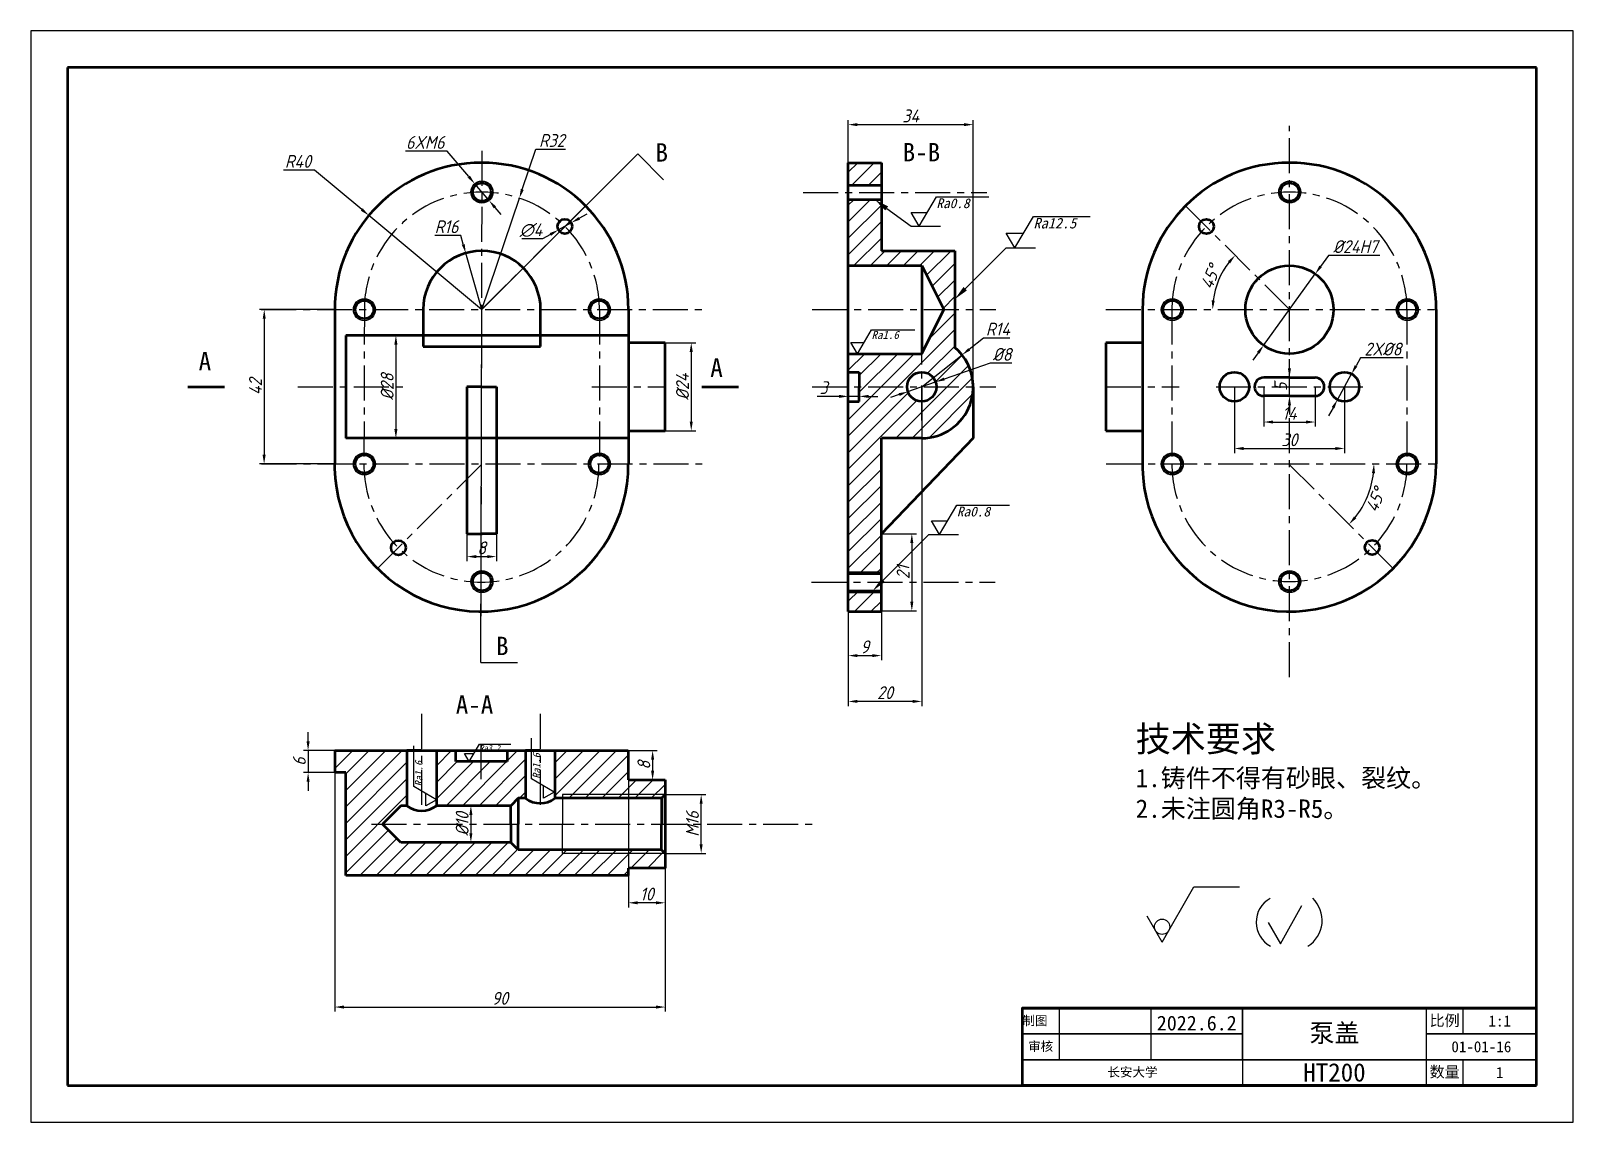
# Model space of a CAD drawing. Header units: millimetres. Extents: x 0 to 420, y 0 to 297.
import ezdxf
from ezdxf import colors
from ezdxf.entities.mleader import LeaderData, LeaderLine
from ezdxf.math import Vec2, Vec3

# ---------------------------------------------------------------- set-up
doc = ezdxf.new("R2010")
doc.units = ezdxf.units.MM
doc.linetypes.add('CENTER', pattern=[50.8, 31.75, -6.35, 6.35, -6.35])
for name, color, linetype in [('标注', 7, 'Continuous'), ('点划线', 50, 'CENTER'), ('边框', 7, 'Continuous')]:
    doc.layers.add(name, color=color, linetype=linetype)
doc.layers.add('粗实线', color=255, linetype='Continuous', lineweight=50)
doc.styles.add('BZCC', font='isocp.shx', dxfattribs={"oblique": 15})
doc.styles.get("Standard").update_dxf_attribs({"font": 'simfang.ttf', "oblique": 15})
doc.styles.add('正文', font='simfang.ttf')
doc.dimstyles.new('ISO-25', dxfattribs={"dimtxt": 3.5, "dimasz": 2.5, "dimexe": 1.25, "dimexo": 0, "dimtad": 1, "dimtoh": 1, "dimtxsty": 'BZCC', "dimcen": 2.5, "dimadec": 0, "dimazin": 0, "dimtfac": 1, "dimtmove": 0, "dimatfit": 3, "dimfxl": 1, "dimarcsym": 0})
doc.dimstyles.new('ISO-25$2', dxfattribs={"dimtxt": 3.5, "dimasz": 2.5, "dimexe": 1.25, "dimexo": 0, "dimtad": 2, "dimtoh": 1, "dimtxsty": 'BZCC', "dimcen": 2.5, "dimadec": 0, "dimazin": 0, "dimtfac": 1, "dimtmove": 0, "dimatfit": 3, "dimfxl": 1, "dimarcsym": 0})
doc.dimstyles.new('ISO-25$3', dxfattribs={"dimtxt": 3.5, "dimasz": 2.5, "dimexe": 1.25, "dimexo": 0, "dimtad": 1, "dimtoh": 1, "dimtxsty": 'BZCC', "dimcen": 2.5, "dimadec": 0, "dimazin": 0, "dimtfac": 1, "dimtmove": 0, "dimatfit": 0, "dimfxl": 1, "dimarcsym": 0})
doc.dimstyles.new('ISO-25$4', dxfattribs={"dimtxt": 3.5, "dimasz": 2.5, "dimexe": 1.25, "dimexo": 0, "dimtad": 1, "dimtoh": 1, "dimtxsty": 'BZCC', "dimcen": 2.5, "dimadec": 0, "dimazin": 0, "dimtfac": 1, "dimtmove": 0, "dimatfit": 0, "dimfxl": 1, "dimarcsym": 0})
doc.dimstyles.new('直径', dxfattribs={"dimtxt": 3.5, "dimasz": 2.5, "dimexe": 1.25, "dimexo": 0, "dimtad": 1, "dimtoh": 1, "dimtxsty": 'BZCC', "dimcen": 2.5, "dimadec": 0, "dimazin": 0, "dimtfac": 1, "dimtmove": 0, "dimatfit": 3, "dimfxl": 1, "dimarcsym": 0})

msp = doc.modelspace()

# ---------------------------------------------------------------- texts
at = {"lineweight": -2, "ltscale": 0.3, "insert": (395, 20.5), "char_height": 3, "width": 30, "attachment_point": 5, "style": '正文'}
msp.add_mtext('{\\fFangSong|b1|i0|c134|p49;01-01-16}', dxfattribs=at)
at = {"layer": '标注', "ltscale": 0.3, "style": '正文'}
for s, insert, char_height, width, attachment_point in [('B', (170.105, 266.41), 5, 3.59728, 1), ('B-B', (237.418, 266.478), 5, 3.59728, 1), ('A', (45.7, 209.614), 5, 3.59728, 1), ('A', (185.025, 207.84), 5, 3.59728, 1), ('B', (126.686, 132.099), 5, 3.59728, 1), ('A-A', (115.723, 116.127), 5, 3.59728, 1), ('2022.6.2', (317.5, 26.931), 4, 25, 5)]:
    msp.add_mtext(s, dxfattribs=dict(at, insert=insert, char_height=char_height, width=width, attachment_point=attachment_point))
at = {"layer": '标注', "lineweight": -2, "ltscale": 0.3, "style": '正文'}
for s, insert, char_height, width, attachment_point in [('{\\fFangSong|b1|i0|c134|p49;技术要求\\fFangSong|b0|i0|c134|p49;\\H0.71429x;\\P\\fFangSong|b1|i0|c134|p49;1.铸件不得有砂眼、裂纹。\\P2.未注圆角R3-R5。}', (300.874, 107.826), 7, 84.73952, 1), ('{\\fFangSong|b1|i0|c134|p49;1:1}', (400, 27.5), 3, 20, 5), ('{\\fFangSong|b1|i0|c134|p49;1}', (400, 13.5), 3, 20, 5)]:
    msp.add_mtext(s, dxfattribs=dict(at, insert=insert, char_height=char_height, width=width, attachment_point=attachment_point))
at = {"layer": '粗实线', "ltscale": 0.3, "insert": (355, 24), "char_height": 5, "attachment_point": 5, "style": '正文'}
msp.add_mtext_dynamic_manual_height_columns('泵盖', width=50, gutter_width=25, heights=[0], dxfattribs=at)
at = {"layer": '粗实线', "ltscale": 0.3, "insert": (355, 13.5), "char_height": 5, "width": 50, "attachment_point": 5, "style": '正文'}
msp.add_mtext('HT200', dxfattribs=at)
at = {"layer": '边框', "lineweight": 0, "attachment_point": 5, "style": '正文'}
for s, insert, char_height, width in [('{\\fFangSong|b1|i0|c134|p49;比例}', (385, 27.5), 3, 10), ('\\pxqj;{\\fFangSong|b1|i0|c134|p49;制图}', (274.944, 27.5), 2.5, 9.79952), ('{\\fFangSong|b1|i0|c134|p49;审核}', (275, 20.498), 2.5, 10), ('{\\fFangSong|b1|i0|c134|p49;长安大学}', (300, 13.5), 2.5, 60), ('{\\fFangSong|b1|i0|c134|p49;数量}', (385, 13.5), 3, 10)]:
    msp.add_mtext(s, dxfattribs=dict(at, insert=insert, char_height=char_height, width=width))

# ---------------------------------------------------------------- blocks, each defined once
blk = doc.blocks.new('*D8')
at = {"layer": 'Defpoints', "color": 0, "ltscale": 0.3, "transparency": 16777216}
for p in [(256.61, 271.48), (222.61, 200.13), (256.61, 200.13)]:
    blk.add_point(p, dxfattribs=at)
at = {"layer": '标注', "color": 0, "lineweight": -2, "ltscale": 0.3, "transparency": 16777216}
for p, q in [((222.61, 200.13), (222.61, 272.73)), ((225.11, 271.48), (254.11, 271.48)), ((256.61, 200.13), (256.61, 272.73))]:
    blk.add_line(p, q, dxfattribs=at)
at = {"layer": '标注', "color": 0, "ltscale": 0.3, "transparency": 16777216}
for points in [[(225.11, 271.9), (225.11, 271.06), (222.61, 271.48)], [(254.11, 271.9), (254.11, 271.06), (256.61, 271.48)]]:
    blk.add_solid(points, dxfattribs=at)
at = {"layer": '标注', "color": 0, "ltscale": 0.3, "transparency": 16777216, "insert": (239.61, 273.85), "char_height": 3.5, "attachment_point": 5, "style": 'BZCC'}
blk.add_mtext('34', dxfattribs=at)
blk = doc.blocks.new('*D9')
at = {"layer": 'Defpoints', "color": 0, "ltscale": 0.3, "transparency": 16777216}
for p in [(92.04, 246.77), (122.74, 221.13)]:
    blk.add_point(p, dxfattribs=at)
at = {"layer": '标注', "color": 0, "lineweight": -2, "ltscale": 0.3, "transparency": 16777216}
for p, q in [((77.26, 259.11), (68.84, 259.11)), ((90.12, 248.37), (77.26, 259.11)), ((122.74, 221.13), (92.04, 246.77))]:
    blk.add_line(p, q, dxfattribs=at)
at = {"layer": '标注', "color": 0, "ltscale": 0.3, "transparency": 16777216}
blk.add_solid([(90.39, 248.69), (89.85, 248.05), (92.04, 246.77)], dxfattribs=at)
at = {"layer": '标注', "color": 0, "ltscale": 0.3, "transparency": 16777216, "insert": (72.74, 261.48), "char_height": 3.5, "attachment_point": 5, "style": 'BZCC'}
blk.add_mtext('R40', dxfattribs=at)
blk = doc.blocks.new('*D10')
at = {"layer": 'Defpoints', "color": 0, "ltscale": 0.3, "transparency": 16777216}
for p in [(133.03, 251.46), (122.83, 221.13)]:
    blk.add_point(p, dxfattribs=at)
at = {"layer": '标注', "color": 0, "lineweight": -2, "ltscale": 0.3, "transparency": 16777216}
for p, q in [((133.83, 253.83), (137.51, 264.79)), ((137.51, 264.79), (145.61, 264.79)), ((122.83, 221.13), (133.03, 251.46))]:
    blk.add_line(p, q, dxfattribs=at)
at = {"layer": '标注', "color": 0, "ltscale": 0.3, "transparency": 16777216}
blk.add_solid([(133.43, 253.96), (134.22, 253.69), (133.03, 251.46)], dxfattribs=at)
at = {"layer": '标注', "color": 0, "ltscale": 0.3, "transparency": 16777216, "insert": (141.87, 267.17), "char_height": 3.5, "attachment_point": 5, "style": 'BZCC'}
blk.add_mtext('R32', dxfattribs=at)
blk = doc.blocks.new('*D11')
at = {"layer": 'Defpoints', "color": 0, "ltscale": 0.3, "transparency": 16777216}
for p in [(118.43, 236.51), (122.83, 221.13)]:
    blk.add_point(p, dxfattribs=at)
at = {"layer": '标注', "color": 0, "lineweight": -2, "ltscale": 0.3, "transparency": 16777216}
for p, q in [((117.05, 241.32), (109.98, 241.32)), ((117.74, 238.91), (117.05, 241.32)), ((122.83, 221.13), (118.43, 236.51))]:
    blk.add_line(p, q, dxfattribs=at)
at = {"layer": '标注', "color": 0, "ltscale": 0.3, "transparency": 16777216}
blk.add_solid([(118.14, 239.03), (117.34, 238.8), (118.43, 236.51)], dxfattribs=at)
at = {"layer": '标注', "color": 0, "ltscale": 0.3, "transparency": 16777216, "insert": (113.2, 243.69), "char_height": 3.5, "attachment_point": 5, "style": 'BZCC'}
blk.add_mtext('R16', dxfattribs=at)
blk = doc.blocks.new('*D12')
at = {"layer": 'Defpoints', "color": 0, "ltscale": 0.3, "transparency": 16777216}
for p in [(118.77, 160.13), (126.77, 160.13), (126.77, 153.91)]:
    blk.add_point(p, dxfattribs=at)
at = {"layer": '标注', "color": 0, "lineweight": -2, "ltscale": 0.3, "transparency": 16777216}
for p, q in [((118.77, 160.13), (118.77, 152.66)), ((126.77, 160.13), (126.77, 152.66)), ((121.27, 153.91), (124.27, 153.91))]:
    blk.add_line(p, q, dxfattribs=at)
at = {"layer": '标注', "color": 0, "ltscale": 0.3, "transparency": 16777216}
for points in [[(121.27, 154.33), (121.27, 153.5), (118.77, 153.91)], [(124.27, 154.33), (124.27, 153.5), (126.77, 153.91)]]:
    blk.add_solid(points, dxfattribs=at)
at = {"layer": '标注', "color": 0, "ltscale": 0.3, "transparency": 16777216, "insert": (122.77, 156.29), "char_height": 3.5, "attachment_point": 5, "style": 'BZCC'}
blk.add_mtext('8', dxfattribs=at)
blk = doc.blocks.new('*D13')
at = {"layer": 'Defpoints', "color": 0, "ltscale": 0.3, "transparency": 16777216}
for p in [(99.41, 214.13), (99.41, 186.13), (99.41, 186.13)]:
    blk.add_point(p, dxfattribs=at)
at = {"layer": '标注', "color": 0, "lineweight": -2, "ltscale": 0.3, "transparency": 16777216}
for p, q in [((99.41, 214.13), (98.16, 214.13)), ((99.41, 211.63), (99.41, 188.63)), ((99.41, 186.13), (98.16, 186.13))]:
    blk.add_line(p, q, dxfattribs=at)
at = {"layer": '标注', "color": 0, "ltscale": 0.3, "transparency": 16777216}
for points in [[(98.99, 211.63), (99.83, 211.63), (99.41, 214.13)], [(98.99, 188.63), (99.83, 188.63), (99.41, 186.13)]]:
    blk.add_solid(points, dxfattribs=at)
at = {"layer": '标注', "color": 0, "ltscale": 0.3, "transparency": 16777216, "insert": (97.04, 200.13), "char_height": 3.5, "attachment_point": 5, "rotation": 90, "style": 'BZCC'}
blk.add_mtext('%%c28', dxfattribs=at)
blk = doc.blocks.new('*D14')
at = {"layer": 'Defpoints', "color": 0, "ltscale": 0.3, "transparency": 16777216}
for p in [(167.74, 212.13), (167.74, 188.13), (179.84, 188.13)]:
    blk.add_point(p, dxfattribs=at)
at = {"layer": '标注', "color": 0, "lineweight": -2, "ltscale": 0.3, "transparency": 16777216}
for p, q in [((167.74, 212.13), (181.09, 212.13)), ((179.84, 209.63), (179.84, 190.63)), ((167.74, 188.13), (181.09, 188.13))]:
    blk.add_line(p, q, dxfattribs=at)
at = {"layer": '标注', "color": 0, "ltscale": 0.3, "transparency": 16777216}
for points in [[(179.42, 209.63), (180.25, 209.63), (179.84, 212.13)], [(179.42, 190.63), (180.25, 190.63), (179.84, 188.13)]]:
    blk.add_solid(points, dxfattribs=at)
at = {"layer": '标注', "color": 0, "ltscale": 0.3, "transparency": 16777216, "insert": (177.46, 200.13), "char_height": 3.5, "attachment_point": 5, "rotation": 90, "style": 'BZCC'}
blk.add_mtext('%%c24', dxfattribs=at)
blk = doc.blocks.new('*D15')
at = {"layer": 'Defpoints', "color": 0, "ltscale": 0.3, "transparency": 16777216}
for p in [(120.58, 86.13), (119.83, 76.13), (120.58, 76.13)]:
    blk.add_point(p, dxfattribs=at)
at = {"layer": '标注', "color": 0, "lineweight": -2, "ltscale": 0.3, "transparency": 16777216}
for p, q in [((120.58, 86.13), (118.58, 86.13)), ((119.83, 83.63), (119.83, 78.63)), ((120.58, 76.13), (118.58, 76.13))]:
    blk.add_line(p, q, dxfattribs=at)
at = {"layer": '标注', "color": 0, "ltscale": 0.3, "transparency": 16777216}
for points in [[(119.42, 83.63), (120.25, 83.63), (119.83, 86.13)], [(119.42, 78.63), (120.25, 78.63), (119.83, 76.13)]]:
    blk.add_solid(points, dxfattribs=at)
at = {"layer": '标注', "color": 0, "ltscale": 0.3, "transparency": 16777216, "insert": (117.46, 81.13), "char_height": 3.5, "attachment_point": 5, "rotation": 90, "style": 'BZCC'}
blk.add_mtext('%%c10', dxfattribs=at)
blk = doc.blocks.new('*D16')
at = {"layer": 'Defpoints', "color": 0, "ltscale": 0.3, "transparency": 16777216}
for p in [(120.88, 255.41), (124.77, 250.84)]:
    blk.add_point(p, dxfattribs=at)
at = {"layer": '标注', "color": 0, "lineweight": -2, "ltscale": 0.3, "transparency": 16777216}
for p, q in [((113.35, 264.26), (102.07, 264.26)), ((119.26, 257.32), (113.35, 264.26)), ((124.77, 250.84), (120.88, 255.41)), ((126.39, 248.94), (128.01, 247.04))]:
    blk.add_line(p, q, dxfattribs=at)
at = {"layer": '标注', "color": 0, "ltscale": 0.3, "transparency": 16777216}
for points in [[(119.58, 257.59), (118.94, 257.05), (120.88, 255.41)], [(126.71, 249.21), (126.07, 248.67), (124.77, 250.84)]]:
    blk.add_solid(points, dxfattribs=at)
at = {"layer": '标注', "color": 0, "ltscale": 0.3, "transparency": 16777216, "insert": (107.4, 266.63), "char_height": 3.5, "attachment_point": 5, "style": 'BZCC'}
blk.add_mtext('6XM6', dxfattribs=at)
blk = doc.blocks.new('*D17')
at = {"layer": 'Defpoints', "color": 0, "ltscale": 0.3, "transparency": 16777216}
for p in [(147.16, 244.77), (143.66, 242.82)]:
    blk.add_point(p, dxfattribs=at)
at = {"layer": '标注', "color": 0, "lineweight": -2, "ltscale": 0.3, "transparency": 16777216}
for p, q in [((147.16, 244.77), (143.66, 242.82)), ((149.34, 245.99), (151.53, 247.2)), ((139.29, 240.39), (133.72, 240.39)), ((141.48, 241.61), (139.29, 240.39))]:
    blk.add_line(p, q, dxfattribs=at)
at = {"layer": '标注', "color": 0, "ltscale": 0.3, "transparency": 16777216}
for points in [[(149.14, 246.35), (149.55, 245.62), (147.16, 244.77)], [(141.28, 241.97), (141.68, 241.24), (143.66, 242.82)]]:
    blk.add_solid(points, dxfattribs=at)
at = {"layer": '标注', "color": 0, "ltscale": 0.3, "transparency": 16777216, "insert": (136.2, 242.77), "char_height": 3.5, "attachment_point": 5, "style": 'BZCC'}
blk.add_mtext('∅4', dxfattribs=at)
blk = doc.blocks.new('*D18')
at = {"layer": 'Defpoints', "color": 0, "ltscale": 0.3, "transparency": 16777216}
for p in [(82.74, 221.13), (63.52, 179.14), (82.71, 179.13)]:
    blk.add_point(p, dxfattribs=at)
at = {"layer": '标注', "color": 0, "lineweight": -2, "ltscale": 0.3, "transparency": 16777216}
for p, q in [((82.74, 221.13), (62.31, 221.14)), ((63.56, 218.64), (63.52, 181.64)), ((82.71, 179.13), (62.27, 179.14))]:
    blk.add_line(p, q, dxfattribs=at)
at = {"layer": '标注', "color": 0, "ltscale": 0.3, "transparency": 16777216}
for points in [[(63.14, 218.64), (63.97, 218.64), (63.56, 221.14)], [(63.11, 181.64), (63.94, 181.64), (63.52, 179.14)]]:
    blk.add_solid(points, dxfattribs=at)
at = {"layer": '标注', "color": 0, "ltscale": 0.3, "transparency": 16777216, "insert": (61.16, 200.14), "char_height": 3.5, "attachment_point": 5, "rotation": 89.9533, "style": 'BZCC'}
blk.add_mtext('42', dxfattribs=at)
blk = doc.blocks.new('*D19')
at = {"layer": 'Defpoints', "color": 0, "ltscale": 0.3, "transparency": 16777216}
for p in [(82.74, 98.13), (172.74, 81.13), (172.74, 31.32)]:
    blk.add_point(p, dxfattribs=at)
at = {"layer": '标注', "color": 0, "lineweight": -2, "ltscale": 0.3, "transparency": 16777216}
for p, q in [((82.74, 98.13), (82.74, 30.07)), ((172.74, 81.13), (172.74, 30.07)), ((85.24, 31.32), (170.24, 31.32))]:
    blk.add_line(p, q, dxfattribs=at)
at = {"layer": '标注', "color": 0, "ltscale": 0.3, "transparency": 16777216}
for points in [[(85.24, 31.74), (85.24, 30.9), (82.74, 31.32)], [(170.24, 31.74), (170.24, 30.9), (172.74, 31.32)]]:
    blk.add_solid(points, dxfattribs=at)
at = {"layer": '标注', "color": 0, "ltscale": 0.3, "transparency": 16777216, "insert": (127.74, 33.69), "char_height": 3.5, "attachment_point": 5, "style": 'BZCC'}
blk.add_mtext('90', dxfattribs=at)
blk = doc.blocks.new('*D20')
at = {"layer": 'Defpoints', "color": 0, "ltscale": 0.3, "transparency": 16777216}
for p in [(162.74, 93.13), (172.74, 93.13), (162.74, 59.7)]:
    blk.add_point(p, dxfattribs=at)
at = {"layer": '标注', "color": 0, "lineweight": -2, "ltscale": 0.3, "transparency": 16777216}
for p, q in [((162.74, 93.13), (162.74, 58.45)), ((172.74, 93.13), (172.74, 58.45)), ((170.24, 59.7), (165.24, 59.7))]:
    blk.add_line(p, q, dxfattribs=at)
at = {"layer": '标注', "color": 0, "ltscale": 0.3, "transparency": 16777216}
for points in [[(165.24, 60.11), (165.24, 59.28), (162.74, 59.7)], [(170.24, 60.11), (170.24, 59.28), (172.74, 59.7)]]:
    blk.add_solid(points, dxfattribs=at)
at = {"layer": '标注', "color": 0, "ltscale": 0.3, "transparency": 16777216, "insert": (167.74, 62.07), "char_height": 3.5, "attachment_point": 5, "style": 'BZCC'}
blk.add_mtext('10', dxfattribs=at)
blk = doc.blocks.new('*D21')
at = {"layer": 'Defpoints', "color": 0, "ltscale": 0.3, "transparency": 16777216}
for p in [(172.74, 89.13), (182.54, 89.13), (172.74, 73.13)]:
    blk.add_point(p, dxfattribs=at)
at = {"layer": '标注', "color": 0, "lineweight": -2, "ltscale": 0.3, "transparency": 16777216}
for p, q in [((172.74, 89.13), (183.79, 89.13)), ((182.54, 75.63), (182.54, 86.63)), ((172.74, 73.13), (183.79, 73.13))]:
    blk.add_line(p, q, dxfattribs=at)
at = {"layer": '标注', "color": 0, "ltscale": 0.3, "transparency": 16777216}
for points in [[(182.12, 86.63), (182.96, 86.63), (182.54, 89.13)], [(182.12, 75.63), (182.96, 75.63), (182.54, 73.13)]]:
    blk.add_solid(points, dxfattribs=at)
at = {"layer": '标注', "color": 0, "ltscale": 0.3, "transparency": 16777216, "insert": (180.17, 81.13), "char_height": 3.5, "attachment_point": 5, "rotation": 90, "style": 'BZCC'}
blk.add_mtext('M16', dxfattribs=at)
blk = doc.blocks.new('*D22')
at = {"layer": 'Defpoints', "color": 0, "ltscale": 0.3, "transparency": 16777216}
for p in [(349.77, 230.85), (335.71, 211.4)]:
    blk.add_point(p, dxfattribs=at)
at = {"layer": '标注', "color": 0, "lineweight": -2, "ltscale": 0.3, "transparency": 16777216}
for p, q in [((353.41, 235.89), (351.23, 232.88)), ((367.34, 235.89), (353.41, 235.89)), ((335.71, 211.4), (349.77, 230.85)), ((334.25, 209.38), (332.78, 207.35))]:
    blk.add_line(p, q, dxfattribs=at)
at = {"layer": '标注', "color": 0, "ltscale": 0.3, "transparency": 16777216}
for points in [[(350.9, 233.12), (351.57, 232.63), (349.77, 230.85)], [(333.91, 209.62), (334.58, 209.13), (335.71, 211.4)]]:
    blk.add_solid(points, dxfattribs=at)
at = {"layer": '标注', "color": 0, "ltscale": 0.3, "transparency": 16777216, "insert": (360.69, 238.27), "char_height": 3.5, "attachment_point": 5, "style": 'BZCC'}
blk.add_mtext('%%c24H7', dxfattribs=at)
blk = doc.blocks.new('*D23')
at = {"layer": 'Defpoints', "color": 0, "ltscale": 0.3, "transparency": 16777216}
for p in [(314.46, 249.41), (324.64, 231.58), (292.74, 221.13), (342.74, 221.13), (382.74, 221.13)]:
    blk.add_point(p, dxfattribs=at)
at = {"layer": '标注', "color": 0, "lineweight": -2, "ltscale": 0.3, "transparency": 16777216}
blk.add_arc((342.74, 221.13), 20.91, 141.8558, 173.1442, dxfattribs=at)
at = {"layer": '标注', "color": 0, "ltscale": 0.3, "transparency": 16777216}
for points in [[(325.99, 234.32), (326.61, 233.76), (327.96, 235.91)], [(322.4, 223.6), (321.57, 223.65), (321.83, 221.13)]]:
    blk.add_solid(points, dxfattribs=at)
at = {"layer": '标注', "color": 0, "ltscale": 0.3, "transparency": 16777216, "insert": (321.23, 230.04), "char_height": 3.5, "attachment_point": 5, "rotation": 67.5, "style": 'BZCC'}
blk.add_mtext('45°', dxfattribs=at)
blk = doc.blocks.new('*D24')
at = {"layer": 'Defpoints', "color": 0, "ltscale": 0.3, "transparency": 16777216}
for p in [(292.84, 179.13), (342.71, 178.97), (382.84, 179.13), (362.65, 167.52), (370.99, 150.68)]:
    blk.add_point(p, dxfattribs=at)
at = {"layer": '标注', "color": 0, "lineweight": -2, "ltscale": 0.3, "transparency": 16777216}
blk.add_arc((342.54, 179.13), 23.21, 321.1741, 353.8259, dxfattribs=at)
at = {"layer": '标注', "color": 0, "ltscale": 0.3, "transparency": 16777216}
for points in [[(365.21, 176.65), (366.04, 176.61), (365.76, 179.13)], [(360.94, 164.3), (360.32, 164.85), (358.96, 162.71)]]:
    blk.add_solid(points, dxfattribs=at)
at = {"layer": '标注', "color": 0, "ltscale": 0.3, "transparency": 16777216, "insert": (366.18, 169.34), "char_height": 3.5, "attachment_point": 5, "rotation": 67.5, "style": 'BZCC'}
blk.add_mtext('45°', dxfattribs=at)
blk = doc.blocks.new('*D25')
at = {"layer": 'Defpoints', "color": 0, "ltscale": 0.3, "transparency": 16777216}
for p in [(327.74, 200.13), (357.74, 200.13), (357.74, 183.34)]:
    blk.add_point(p, dxfattribs=at)
at = {"layer": '标注', "color": 0, "lineweight": -2, "ltscale": 0.3, "transparency": 16777216}
for p, q in [((327.74, 200.13), (327.74, 182.09)), ((357.74, 200.13), (357.74, 182.09)), ((330.24, 183.34), (355.24, 183.34))]:
    blk.add_line(p, q, dxfattribs=at)
at = {"layer": '标注', "color": 0, "ltscale": 0.3, "transparency": 16777216}
for points in [[(330.24, 183.75), (330.24, 182.92), (327.74, 183.34)], [(355.24, 183.75), (355.24, 182.92), (357.74, 183.34)]]:
    blk.add_solid(points, dxfattribs=at)
at = {"layer": '标注', "color": 0, "ltscale": 0.3, "transparency": 16777216, "insert": (342.74, 185.71), "char_height": 3.5, "attachment_point": 5, "style": 'BZCC'}
blk.add_mtext('30', dxfattribs=at)
blk = doc.blocks.new('*D26')
at = {"layer": 'Defpoints', "color": 0, "ltscale": 0.3, "transparency": 16777216}
for p in [(342.74, 202.63), (342.74, 202.63), (342.74, 197.63)]:
    blk.add_point(p, dxfattribs=at)
at = {"layer": '标注', "color": 0, "lineweight": -2, "ltscale": 0.3, "transparency": 16777216}
for p, q in [((342.74, 205.13), (342.74, 207.63)), ((342.74, 202.63), (343.99, 202.63)), ((342.74, 197.63), (342.74, 202.63)), ((342.74, 197.63), (343.99, 197.63)), ((342.74, 195.13), (342.74, 192.63))]:
    blk.add_line(p, q, dxfattribs=at)
at = {"layer": '标注', "color": 0, "ltscale": 0.3, "transparency": 16777216}
for points in [[(342.32, 205.13), (343.16, 205.13), (342.74, 202.63)], [(342.32, 195.13), (343.16, 195.13), (342.74, 197.63)]]:
    blk.add_solid(points, dxfattribs=at)
at = {"layer": '标注', "color": 0, "ltscale": 0.3, "transparency": 16777216, "insert": (340.37, 200.13), "char_height": 3.5, "attachment_point": 5, "rotation": 90, "style": 'BZCC'}
blk.add_mtext('5', dxfattribs=at)
blk = doc.blocks.new('*D27')
at = {"layer": 'Defpoints', "color": 0, "ltscale": 0.3, "transparency": 16777216}
for p in [(335.74, 200.13), (349.74, 200.13), (349.74, 190.54)]:
    blk.add_point(p, dxfattribs=at)
at = {"layer": '标注', "color": 0, "lineweight": -2, "ltscale": 0.3, "transparency": 16777216}
for p, q in [((335.74, 200.13), (335.74, 189.29)), ((349.74, 200.13), (349.74, 189.29)), ((338.24, 190.54), (347.24, 190.54))]:
    blk.add_line(p, q, dxfattribs=at)
at = {"layer": '标注', "color": 0, "ltscale": 0.3, "transparency": 16777216}
for points in [[(338.24, 190.96), (338.24, 190.13), (335.74, 190.54)], [(347.24, 190.96), (347.24, 190.13), (349.74, 190.54)]]:
    blk.add_solid(points, dxfattribs=at)
at = {"layer": '标注', "color": 0, "ltscale": 0.3, "transparency": 16777216, "insert": (342.74, 192.92), "char_height": 3.5, "attachment_point": 5, "style": 'BZCC'}
blk.add_mtext('14', dxfattribs=at)
blk = doc.blocks.new('*D28')
at = {"layer": 'Defpoints', "color": 0, "ltscale": 0.3, "transparency": 16777216}
for p in [(359.67, 203.63), (355.82, 196.62)]:
    blk.add_point(p, dxfattribs=at)
at = {"layer": '标注', "color": 0, "lineweight": -2, "ltscale": 0.3, "transparency": 16777216}
for p, q in [((362.07, 208.02), (360.87, 205.82)), ((373.69, 208.02), (362.07, 208.02)), ((355.82, 196.62), (359.67, 203.63)), ((354.61, 194.43), (353.41, 192.24))]:
    blk.add_line(p, q, dxfattribs=at)
at = {"layer": '标注', "color": 0, "ltscale": 0.3, "transparency": 16777216}
for points in [[(360.5, 206.03), (361.23, 205.62), (359.67, 203.63)], [(354.25, 194.63), (354.98, 194.23), (355.82, 196.62)]]:
    blk.add_solid(points, dxfattribs=at)
at = {"layer": '标注', "color": 0, "ltscale": 0.3, "transparency": 16777216, "insert": (368.19, 210.39), "char_height": 3.5, "attachment_point": 5, "style": 'BZCC'}
blk.add_mtext('2X%%c8', dxfattribs=at)
blk = doc.blocks.new('*D29')
at = {"layer": 'Defpoints', "color": 0, "ltscale": 0.3, "transparency": 16777216}
for p in [(238.83, 198.82), (246.39, 201.44)]:
    blk.add_point(p, dxfattribs=at)
at = {"layer": '标注', "color": 0, "lineweight": -2, "ltscale": 0.3, "transparency": 16777216}
for p, q in [((261.23, 206.58), (248.75, 202.25)), ((267.11, 206.58), (261.23, 206.58)), ((236.47, 198), (234.11, 197.18)), ((238.83, 198.82), (246.39, 201.44))]:
    blk.add_line(p, q, dxfattribs=at)
at = {"layer": '标注', "color": 0, "ltscale": 0.3, "transparency": 16777216}
for points in [[(248.62, 202.65), (248.89, 201.86), (246.39, 201.44)], [(236.33, 198.39), (236.61, 197.61), (238.83, 198.82)]]:
    blk.add_solid(points, dxfattribs=at)
at = {"layer": '标注', "color": 0, "ltscale": 0.3, "transparency": 16777216, "insert": (264.49, 208.95), "char_height": 3.5, "attachment_point": 5, "style": 'BZCC'}
blk.add_mtext('%%c8', dxfattribs=at)
blk = doc.blocks.new('*D30')
at = {"layer": 'Defpoints', "color": 0, "ltscale": 0.3, "transparency": 16777216}
for p in [(253.6, 208.81), (242.61, 200.13)]:
    blk.add_point(p, dxfattribs=at)
at = {"layer": '标注', "color": 0, "lineweight": -2, "ltscale": 0.3, "transparency": 16777216}
for p, q in [((255.56, 210.36), (259.47, 213.45)), ((259.47, 213.45), (266.59, 213.45)), ((242.61, 200.13), (253.6, 208.81))]:
    blk.add_line(p, q, dxfattribs=at)
at = {"layer": '标注', "color": 0, "ltscale": 0.3, "transparency": 16777216}
blk.add_solid([(255.3, 210.68), (255.82, 210.03), (253.6, 208.81)], dxfattribs=at)
at = {"layer": '标注', "color": 0, "ltscale": 0.3, "transparency": 16777216, "insert": (263.34, 215.82), "char_height": 3.5, "attachment_point": 5, "style": 'BZCC'}
blk.add_mtext('R14', dxfattribs=at)
blk = doc.blocks.new('*D31')
at = {"layer": 'Defpoints', "color": 0, "ltscale": 0.3, "transparency": 16777216}
for p in [(222.61, 138.97), (231.61, 138.97), (231.61, 126.97)]:
    blk.add_point(p, dxfattribs=at)
at = {"layer": '标注', "color": 0, "lineweight": -2, "ltscale": 0.3, "transparency": 16777216}
for p, q in [((222.61, 138.97), (222.61, 125.72)), ((231.61, 138.97), (231.61, 125.72)), ((225.11, 126.97), (229.11, 126.97))]:
    blk.add_line(p, q, dxfattribs=at)
at = {"layer": '标注', "color": 0, "ltscale": 0.3, "transparency": 16777216}
for points in [[(225.11, 127.39), (225.11, 126.56), (222.61, 126.97)], [(229.11, 127.39), (229.11, 126.56), (231.61, 126.97)]]:
    blk.add_solid(points, dxfattribs=at)
at = {"layer": '标注', "color": 0, "ltscale": 0.3, "transparency": 16777216, "insert": (227.11, 129.35), "char_height": 3.5, "attachment_point": 5, "style": 'BZCC'}
blk.add_mtext('9', dxfattribs=at)
blk = doc.blocks.new('*D32')
at = {"layer": 'Defpoints', "color": 0, "ltscale": 0.3, "transparency": 16777216}
for p in [(242.61, 200.13), (222.61, 138.97), (222.61, 114.5)]:
    blk.add_point(p, dxfattribs=at)
at = {"layer": '标注', "color": 0, "lineweight": -2, "ltscale": 0.3, "transparency": 16777216}
for p, q in [((242.61, 200.13), (242.61, 113.25)), ((222.61, 138.97), (222.61, 113.25)), ((240.11, 114.5), (225.11, 114.5))]:
    blk.add_line(p, q, dxfattribs=at)
at = {"layer": '标注', "color": 0, "ltscale": 0.3, "transparency": 16777216}
for points in [[(225.11, 114.92), (225.11, 114.09), (222.61, 114.5)], [(240.11, 114.92), (240.11, 114.09), (242.61, 114.5)]]:
    blk.add_solid(points, dxfattribs=at)
at = {"layer": '标注', "color": 0, "ltscale": 0.3, "transparency": 16777216, "insert": (232.61, 116.88), "char_height": 3.5, "attachment_point": 5, "style": 'BZCC'}
blk.add_mtext('20', dxfattribs=at)
blk = doc.blocks.new('*D33')
at = {"layer": 'Defpoints', "color": 0, "ltscale": 0.3, "transparency": 16777216}
for p in [(231.61, 160.13), (231.61, 139.13), (239.91, 139.13)]:
    blk.add_point(p, dxfattribs=at)
at = {"layer": '标注', "color": 0, "lineweight": -2, "ltscale": 0.3, "transparency": 16777216}
for p, q in [((231.61, 160.13), (241.16, 160.13)), ((239.91, 157.63), (239.91, 141.63)), ((231.61, 139.13), (241.16, 139.13))]:
    blk.add_line(p, q, dxfattribs=at)
at = {"layer": '标注', "color": 0, "ltscale": 0.3, "transparency": 16777216}
for points in [[(239.49, 157.63), (240.32, 157.63), (239.91, 160.13)], [(239.49, 141.63), (240.32, 141.63), (239.91, 139.13)]]:
    blk.add_solid(points, dxfattribs=at)
at = {"layer": '标注', "color": 0, "ltscale": 0.3, "transparency": 16777216, "insert": (237.53, 149.63), "char_height": 3.5, "attachment_point": 5, "rotation": 90, "style": 'BZCC'}
blk.add_mtext('21', dxfattribs=at)
blk = doc.blocks.new('*D34')
at = {"layer": 'Defpoints', "color": 0, "ltscale": 0.3, "transparency": 16777216}
for p in [(222.61, 200.13), (222.61, 197.52), (225.61, 200.13)]:
    blk.add_point(p, dxfattribs=at)
at = {"layer": '标注', "color": 0, "lineweight": -2, "ltscale": 0.3, "transparency": 16777216}
for p, q in [((220.11, 197.52), (214.12, 197.52)), ((222.61, 200.13), (222.61, 196.27)), ((225.61, 197.52), (222.61, 197.52)), ((225.61, 200.13), (225.61, 196.27)), ((228.11, 197.52), (230.61, 197.52))]:
    blk.add_line(p, q, dxfattribs=at)
at = {"layer": '标注', "color": 0, "ltscale": 0.3, "transparency": 16777216}
for points in [[(220.11, 197.94), (220.11, 197.11), (222.61, 197.52)], [(228.11, 197.94), (228.11, 197.11), (225.61, 197.52)]]:
    blk.add_solid(points, dxfattribs=at)
at = {"layer": '标注', "color": 0, "ltscale": 0.3, "transparency": 16777216, "insert": (215.87, 199.9), "char_height": 3.5, "attachment_point": 5, "style": 'BZCC'}
blk.add_mtext('3', dxfattribs=at)
blk = doc.blocks.new('*D35')
at = {"layer": 'Defpoints', "color": 0, "ltscale": 0.3, "transparency": 16777216}
for p in [(162.71, 101.13), (162.71, 93.13), (169.32, 93.13)]:
    blk.add_point(p, dxfattribs=at)
at = {"layer": '标注', "color": 0, "lineweight": -2, "ltscale": 0.3, "transparency": 16777216}
for p, q in [((162.71, 101.13), (170.57, 101.13)), ((169.32, 98.63), (169.32, 95.63)), ((162.71, 93.13), (170.57, 93.13))]:
    blk.add_line(p, q, dxfattribs=at)
at = {"layer": '标注', "color": 0, "ltscale": 0.3, "transparency": 16777216}
for points in [[(168.9, 98.63), (169.74, 98.63), (169.32, 101.13)], [(168.9, 95.63), (169.74, 95.63), (169.32, 93.13)]]:
    blk.add_solid(points, dxfattribs=at)
at = {"layer": '标注', "color": 0, "ltscale": 0.3, "transparency": 16777216, "insert": (166.94, 97.13), "char_height": 3.5, "attachment_point": 5, "rotation": 90, "style": 'BZCC'}
blk.add_mtext('8', dxfattribs=at)
blk = doc.blocks.new('*D36')
at = {"layer": 'Defpoints', "color": 0, "ltscale": 0.3, "transparency": 16777216}
for p in [(82.74, 101.13), (75.5, 95.13), (82.74, 95.13)]:
    blk.add_point(p, dxfattribs=at)
at = {"layer": '标注', "color": 0, "lineweight": -2, "ltscale": 0.3, "transparency": 16777216}
for p, q in [((75.5, 103.63), (75.5, 106.13)), ((82.74, 101.13), (74.25, 101.13)), ((75.5, 101.13), (75.5, 95.13)), ((82.74, 95.13), (74.25, 95.13)), ((75.5, 92.63), (75.5, 90.13))]:
    blk.add_line(p, q, dxfattribs=at)
at = {"layer": '标注', "color": 0, "ltscale": 0.3, "transparency": 16777216}
for points in [[(75.09, 103.63), (75.92, 103.63), (75.5, 101.13)], [(75.09, 92.63), (75.92, 92.63), (75.5, 95.13)]]:
    blk.add_solid(points, dxfattribs=at)
at = {"layer": '标注', "color": 0, "ltscale": 0.3, "transparency": 16777216, "insert": (73.13, 98.13), "char_height": 3.5, "attachment_point": 5, "rotation": 90, "style": 'BZCC'}
blk.add_mtext('6', dxfattribs=at)
blk = doc.blocks.new('表面粗糙度')
at = {"layer": '边框'}
for p, q in [((0, 0), (8.89, 15)), ((8.89, 15), (35.84, 15)), ((-4.12, 7), (4.15, 7)), ((0, 0), (-4.12, 7))]:
    blk.add_line(p, q, dxfattribs=at)
at = {"layer": '标注', "lineweight": 0, "oblique": 15}
blk.add_attdef('AZD', (8.89, 9.24), '', height=5, dxfattribs=at)
blk = doc.blocks.new('粗糙度')
at = {"layer": '边框', "lineweight": 0}
blk.add_blockref('表面粗糙度', (0, 0), dxfattribs=at).add_auto_attribs({'AZD': 'Ra12.5'})
blk = doc.blocks.new('不去除')
at = {"lineweight": -2, "ltscale": 0.3}
for p, q in [((0, 0), (8.66, 15)), ((8.66, 15), (21.09, 15)), ((0, 0), (-4.04, 7))]:
    blk.add_line(p, q, dxfattribs=at)
blk.add_circle((0, 4.15), 2.08, dxfattribs=at)
blk = doc.blocks.new('未去除1')
at = {"layer": '标注', "lineweight": -2, "ltscale": 0.3}
for p, q in [((32.24, -0.47), (38.04, 9.91)), ((28.88, 5.33), (32.24, -0.47))]:
    blk.add_line(p, q, dxfattribs=at)
for centre, radius, start, end in [((33.04, 5.39), 7.44, 119.1194, 241.5513), ((35.25, 5.88), 8.33, 302.4577, 46.1779)]:
    blk.add_arc(centre, radius, start, end, dxfattribs=at)
blk.add_blockref('不去除', (0, 0), dxfattribs=at)
blk = doc.blocks.new('一')
blk.add_blockref('未去除1', (0, 0))

# ---------------------------------------------------------------- dimensions: what is measured, and where the dimension line sits
at = {"layer": '标注', "ltscale": 0.3}
for base, p1, p2, picture, middle in [((256.612, 271.478), (222.612, 200.127), (256.612, 200.127), '*D8', (239.612, 273.853)), ((222.612, 197.523), (225.612, 200.127), (222.612, 200.127), '*D34', (215.865, 199.898)), ((222.612, 114.503), (242.612, 200.127), (222.612, 138.966), '*D32', (232.612, 116.879)), ((172.741, 31.319), (82.741, 98.127), (172.741, 81.127), '*D19', (127.741, 33.694)), ((162.741, 59.696), (172.741, 93.127), (162.741, 93.127), '*D20', (167.741, 62.071))]:
    dim = msp.add_linear_dim(base=base, p1=p1, p2=p2, dimstyle='ISO-25', dxfattribs=at)
    dim.commit()
    dim.dimension.update_dxf_attribs({"geometry": picture, "text_midpoint": middle})
for p1, p2, dimstyle, override, picture, middle in [((124.771, 250.843), (120.881, 255.412), 'ISO-25$3', {"dimpost": '6XM<>'}, '*D16', (107.4, 264.258)), ((335.711, 211.402), (349.77, 230.853), '直径', {"dimpost": '%%c<>H7'}, '*D22', (360.688, 235.891)), ((238.832, 198.818), (246.392, 201.436), '直径', {"dimpost": '%%c<>'}, '*D29', (264.486, 206.577)), ((355.816, 196.621), (359.666, 203.634), '直径', {"dimpost": '2X%%c<>'}, '*D28', (368.194, 208.016))]:
    dim = msp.add_diameter_dim_2p(p1=p1, p2=p2, dimstyle=dimstyle, override=override, dxfattribs=at)
    dim.commit()
    dim.dimension.update_dxf_attribs({"geometry": picture, "text_midpoint": middle, "dimtype": 163})
for center, mpoint, picture, middle in [((122.826, 221.127), (133.029, 251.457), '*D10', (141.872, 264.791)), ((122.741, 221.127), (92.039, 246.768), '*D9', (72.736, 259.11)), ((122.826, 221.127), (118.429, 236.511), '*D11', (113.204, 241.319)), ((242.612, 200.127), (253.597, 208.807), '*D30', (263.343, 213.45))]:
    dim = msp.add_radius_dim(center=center, mpoint=mpoint, dimstyle='ISO-25$4', dxfattribs=at)
    dim.commit()
    dim.dimension.update_dxf_attribs({"geometry": picture, "text_midpoint": middle, "dimtype": 164})
for base, line1, line2, picture, middle in [((324.636, 231.58), ((292.741, 221.127), (382.741, 221.127)), ((342.741, 221.127), (314.456, 249.412)), '*D23', (321.232, 230.036)), ((362.646, 167.522), ((342.706, 178.966), (370.99, 150.682)), ((292.843, 179.127), (382.843, 179.127)), '*D24', (366.183, 169.336))]:
    dim = msp.add_angular_dim_2l(base=base, line1=line1, line2=line2, dimstyle='ISO-25$2', dxfattribs=at)
    dim.commit()
    dim.dimension.update_dxf_attribs({"geometry": picture, "text_midpoint": middle})
dim = msp.add_diameter_dim_2p(p1=(147.158, 244.77), p2=(143.663, 242.824), dimstyle='ISO-25$3', dxfattribs=at)
dim.commit()
dim.dimension.update_dxf_attribs({"geometry": '*D17', "text_midpoint": (136.196, 240.392), "dimtype": 163})
dim = msp.add_aligned_dim(p1=(82.741, 221.127), p2=(82.706, 179.127), distance=-19.184, dimstyle='ISO-25', dxfattribs=at)
dim.commit()
dim.dimension.update_dxf_attribs({"geometry": '*D18', "text_midpoint": (61.165, 200.145)})
for base, p1, p2, angle, dimstyle, override, picture, middle in [((99.411, 186.127), (99.411, 214.127), (99.411, 186.127), 270, '直径', {"dimpost": '%%c<>'}, '*D13', (97.036, 200.127)), ((179.838, 188.127), (167.741, 212.127), (167.741, 188.127), 90, '直径', {"dimpost": '%%c<>'}, '*D14', (177.463, 200.127)), ((182.54, 89.127), (172.741, 73.127), (172.741, 89.127), 90, 'ISO-25', {"dimpost": 'M<>'}, '*D21', (180.165, 81.127)), ((119.835, 76.127), (120.584, 86.127), (120.584, 76.127), 90, '直径', {"dimpost": '%%c<>'}, '*D15', (117.46, 81.127))]:
    dim = msp.add_linear_dim(base=base, p1=p1, p2=p2, angle=angle, dimstyle=dimstyle, override=override, dxfattribs=at)
    dim.commit()
    dim.dimension.update_dxf_attribs({"geometry": picture, "text_midpoint": middle})
for base, p1, p2, angle, picture, middle in [((342.741, 202.627), (342.741, 197.627), (342.741, 202.627), 90, '*D26', (340.366, 200.127)), ((126.767, 153.914), (118.767, 160.127), (126.767, 160.127), 0, '*D12', (122.767, 156.289)), ((239.908, 139.127), (231.612, 160.127), (231.612, 139.127), 90, '*D33', (237.533, 149.627)), ((231.612, 126.973), (222.612, 138.966), (231.612, 138.966), 180, '*D31', (227.112, 129.348)), ((75.502, 95.127), (82.741, 101.127), (82.741, 95.127), 90, '*D36', (73.127, 98.127)), ((169.32, 93.127), (162.706, 101.127), (162.706, 93.127), 90, '*D35', (166.945, 97.127))]:
    dim = msp.add_linear_dim(base=base, p1=p1, p2=p2, angle=angle, dimstyle='ISO-25', dxfattribs=at)
    dim.commit()
    dim.dimension.update_dxf_attribs({"geometry": picture, "text_midpoint": middle})
for base, p1, p2, picture, middle in [((357.741, 183.336), (327.741, 200.127), (357.741, 200.127), '*D25', (342.741, 183.336)), ((349.741, 190.543), (335.741, 200.127), (349.741, 200.127), '*D27', (342.741, 190.543))]:
    dim = msp.add_linear_dim(base=base, p1=p1, p2=p2, dimstyle='ISO-25', dxfattribs=at)
    dim.commit()
    dim.dimension.update_dxf_attribs({"geometry": picture, "text_midpoint": middle, "dimtype": 160})

# ---------------------------------------------------------------- hatches: boundary and pattern name
at = {"layer": '标注', "ltscale": 0.3}
h = msp.add_hatch(dxfattribs=at)
h.set_pattern_fill('ANSI31', color=256)
h.paths.add_polyline_path([(231.612, 261.127), (222.612, 261.127), (222.612, 255.03), (231.612, 255.03)])
h.paths.add_polyline_path([(231.612, 251.03), (222.612, 251.03), (222.612, 233.127), (242.612, 233.127), (248.601, 221.127), (251.612, 221.127), (251.612, 237.127), (231.612, 237.127)])
h.paths.add_polyline_path([(251.612, 210.851), (251.612, 221.127), (248.601, 221.127), (242.612, 209.127), (242.612, 204.127, -0.4142136), (246.612, 200.127), (256.612, 200.127, 0.2216709)])
h.paths.add_polyline_path([(242.612, 209.127), (222.612, 209.127), (222.612, 204.127), (225.612, 204.127), (225.612, 200.127), (238.612, 200.127, -0.4142136), (242.612, 204.127)])
h.paths.add_polyline_path([(238.612, 200.127), (225.612, 200.127), (225.612, 196.127), (222.612, 196.127), (222.612, 149.796), (231.612, 149.796), (231.612, 160.127), (231.612, 186.127), (242.612, 186.127, 0.4142136), (256.612, 200.127), (246.612, 200.127, -1)])
h.paths.add_polyline_path([(231.612, 144.136), (222.612, 144.136), (222.612, 138.966), (231.612, 138.966)])
h.paths.add_polyline_path([(231.612, 144.637), (222.612, 144.637), (222.612, 144.136), (231.612, 144.136)])
h.paths.add_polyline_path([(231.612, 149.796), (222.612, 149.796), (222.612, 149.295), (231.612, 149.295)])
h = msp.add_hatch(dxfattribs=at)
h.set_pattern_fill('ANSI31', color=256)
h.paths.add_polyline_path([(102.427, 101.127), (82.741, 101.127), (82.741, 95.127), (85.806, 95.127), (85.806, 67.127), (162.706, 67.127), (162.706, 69.127), (172.741, 69.127), (172.741, 73.127), (144.741, 73.127), (144.741, 74.127), (132.741, 74.127), (130.741, 76.127), (100.741, 76.127), (95.741, 81.127), (100.741, 86.127), (102.427, 86.127)])
h.paths.add_polyline_path([(134.723, 101.127), (129.723, 101.127), (129.723, 98.127), (115.723, 98.127), (115.723, 101.127), (110.427, 101.127), (110.427, 86.127), (130.741, 86.127), (132.741, 88.127), (134.723, 88.127)], flags=17)
h.paths.add_polyline_path([(162.706, 101.127), (142.723, 101.127), (142.723, 88.127), (144.741, 88.127), (144.741, 89.127), (172.741, 89.127), (172.741, 90.127), (172.741, 93.127), (162.706, 93.127)], flags=17)
h.paths.add_polyline_path([(172.741, 89.127), (144.741, 89.127), (144.741, 88.127), (171.741, 88.127)])
h.paths.add_polyline_path([(171.741, 74.127), (144.741, 74.127), (144.741, 73.127), (172.741, 73.127)])

# ---------------------------------------------------------------- linework, layer by layer
at = {"ltscale": 0.3}
for p, q in [((122.826, 221.127), (165.252, 263.554)), ((165.252, 263.554), (172.323, 256.483)), ((122.555, 125.052), (122.826, 221.127)), ((222.612, 149.796), (231.612, 149.796)), ((222.612, 144.136), (231.612, 144.136)), ((122.555, 125.052), (132.555, 125.052)), ((172.741, 89.127), (144.741, 89.127)), ((144.741, 89.127), (144.741, 81.127)), ((144.741, 73.127), (144.741, 81.127)), ((172.741, 73.127), (144.741, 73.127))]:
    msp.add_line(p, q, dxfattribs=at)
for centre in [(122.826, 253.127), (342.826, 253.127), (90.826, 221.127), (154.826, 221.127), (310.826, 221.127), (374.826, 221.127), (90.826, 179.127), (154.826, 179.127), (310.826, 179.127), (374.826, 179.127), (122.826, 147.127), (342.826, 147.127)]:
    msp.add_circle(centre, 3, dxfattribs=at)
at = {"layer": '标注', "lineweight": -2, "ltscale": 0.3}
msp.add_lwpolyline([(330, 31), (380, 31), (380, 17), (330, 17)], close=True, dxfattribs=at)
at = {"layer": '点划线', "ltscale": 0.3}
for p, q in [((342.741, 121.127), (342.741, 271.127)), ((122.575, 132.88), (122.922, 265.052)), ((210.328, 253.03), (260.328, 253.03)), ((122.741, 221.127), (151.025, 249.412)), ((342.741, 221.127), (314.456, 249.412)), ((62.741, 221.127), (182.741, 221.127)), ((90.826, 221.127), (90.707, 179.127)), ((154.826, 221.127), (154.826, 179.127)), ((212.741, 221.127), (262.741, 221.127)), ((292.741, 221.127), (382.741, 221.127)), ((310.741, 221.127), (310.741, 179.127)), ((374.741, 221.127), (374.741, 179.127)), ((242.612, 190.978), (242.612, 210.978)), ((72.741, 200.127), (102.741, 200.127)), ((152.741, 200.127), (172.741, 200.127)), ((212.741, 200.127), (262.741, 200.127)), ((292.741, 200.127), (312.741, 200.127)), ((322.741, 200.127), (362.741, 200.127)), ((62.843, 179.127), (182.843, 179.127)), ((122.706, 178.966), (94.422, 150.682)), ((292.843, 179.127), (382.843, 179.127)), ((342.706, 178.966), (370.99, 150.682)), ((212.612, 146.966), (262.612, 146.966)), ((106.427, 111.127), (106.427, 86.127)), ((138.723, 111.127), (138.723, 86.127)), ((122.575, 102.88), (122.575, 92.88)), ((172.741, 81.127), (172.741, 90.127)), ((92.741, 81.127), (212.741, 81.127))]:
    msp.add_line(p, q, dxfattribs=at)
for centre, start, end in [((122.826, 221.127), 0, 180), ((342.741, 221.127), 0, 180), ((122.706, 178.966), 179.71062, 0.28938), ((342.741, 179.127), 180, 0)]:
    msp.add_arc(centre, 32, start, end, dxfattribs=at)
at = {"layer": '粗实线', "ltscale": 0.3}
for p, q in [((222.612, 253.03), (222.612, 261.127)), ((222.612, 261.127), (231.612, 261.127)), ((231.612, 261.127), (231.612, 253.03)), ((222.612, 253.03), (222.612, 255.03)), ((222.612, 255.03), (231.612, 255.03)), ((222.612, 138.966), (222.612, 253.03)), ((231.612, 255.03), (231.612, 251.03)), ((231.612, 253.03), (231.612, 237.127)), ((231.612, 251.03), (222.612, 251.03)), ((231.612, 237.127), (251.612, 237.127)), ((251.612, 237.127), (251.612, 210.851)), ((222.612, 221.127), (222.612, 233.127)), ((222.612, 233.127), (242.612, 233.127)), ((242.612, 233.127), (248.601, 221.127)), ((242.612, 233.127), (242.612, 210.978)), ((82.741, 221.127), (82.741, 179.127)), ((106.826, 221.127), (106.826, 211.127)), ((138.826, 211.127), (138.826, 221.127)), ((162.741, 221.127), (162.741, 179.127)), ((242.612, 209.127), (248.601, 221.127)), ((302.741, 221.127), (302.741, 179.127)), ((382.741, 221.127), (382.741, 179.127)), ((162.741, 214.127), (85.806, 214.127)), ((85.806, 214.127), (85.806, 186.127)), ((106.826, 211.127), (138.826, 211.127)), ((172.741, 212.127), (162.741, 212.127)), ((172.741, 188.127), (172.741, 212.127)), ((242.612, 210.978), (242.612, 209.127)), ((302.741, 212.127), (292.741, 212.127)), ((292.741, 212.127), (292.741, 188.127)), ((222.612, 209.127), (242.612, 209.127)), ((222.612, 200.127), (222.612, 204.127)), ((222.612, 204.127), (225.612, 204.127)), ((222.612, 204.127), (225.612, 204.127)), ((222.612, 204.127), (225.612, 204.127)), ((225.612, 204.127), (225.612, 200.127)), ((342.741, 202.627), (335.741, 202.627)), ((342.741, 202.627), (349.741, 202.627)), ((42.741, 200.127), (52.741, 200.127)), ((122.767, 200.127), (118.767, 200.127)), ((118.767, 200.127), (118.767, 160.127)), ((122.767, 200.127), (126.767, 200.127)), ((126.767, 200.127), (126.767, 160.127)), ((182.741, 200.127), (192.741, 200.127)), ((225.612, 196.127), (225.612, 200.127)), ((256.612, 200.127), (256.612, 186.127)), ((342.741, 197.627), (335.741, 197.627)), ((342.741, 197.627), (349.741, 197.627)), ((222.612, 196.127), (225.612, 196.127)), ((162.741, 186.127), (85.806, 186.127)), ((162.741, 188.127), (172.741, 188.127)), ((256.612, 186.127), (231.612, 160.127)), ((231.612, 160.127), (231.612, 186.127)), ((242.612, 186.127), (231.612, 186.127)), ((292.741, 188.127), (302.741, 188.127)), ((118.767, 160.127), (122.887, 160.127)), ((126.767, 160.127), (122.647, 160.127)), ((231.612, 138.966), (231.612, 160.127)), ((222.612, 149.295), (231.612, 149.295)), ((222.612, 144.637), (231.612, 144.637)), ((222.612, 138.966), (231.612, 138.966)), ((82.741, 101.127), (162.706, 101.127)), ((82.741, 101.127), (82.741, 95.127)), ((106.427, 101.127), (102.427, 101.127)), ((102.427, 101.127), (102.427, 86.127)), ((102.427, 101.127), (102.427, 86.127)), ((110.427, 101.127), (110.427, 86.127)), ((115.723, 98.127), (115.723, 101.127)), ((122.575, 101.127), (136.575, 101.127)), ((122.723, 101.127), (129.723, 101.127)), ((129.723, 101.127), (129.723, 98.127)), ((138.723, 101.127), (134.723, 101.127)), ((134.723, 101.127), (134.723, 88.127)), ((134.723, 101.127), (134.723, 88.127)), ((142.723, 101.127), (142.723, 88.127)), ((162.706, 101.127), (162.706, 93.127)), ((162.706, 101.127), (162.706, 93.127)), ((129.723, 98.127), (115.723, 98.127)), ((85.806, 95.127), (82.741, 95.127)), ((85.806, 67.127), (85.806, 95.127)), ((162.706, 93.127), (172.741, 93.127)), ((172.741, 93.127), (172.741, 69.127)), ((171.741, 88.127), (172.741, 89.127)), ((100.741, 86.127), (95.741, 81.127)), ((102.427, 86.127), (100.741, 86.127)), ((130.741, 86.127), (110.427, 86.127)), ((132.741, 88.127), (130.741, 86.127)), ((130.741, 81.127), (130.741, 86.127)), ((132.741, 88.127), (132.741, 88.127)), ((132.741, 88.127), (132.741, 81.127)), ((134.723, 88.127), (132.741, 88.127)), ((171.741, 88.127), (142.723, 88.127)), ((171.741, 88.127), (170.741, 88.127)), ((171.741, 88.127), (171.741, 81.127)), ((172.741, 81.127), (172.741, 88.127)), ((100.741, 76.127), (95.741, 81.127)), ((130.741, 81.127), (130.741, 81.127)), ((130.741, 81.127), (130.741, 81.127)), ((130.741, 81.127), (130.741, 76.127)), ((132.741, 74.127), (132.741, 81.127)), ((171.741, 74.127), (171.741, 81.127)), ((130.741, 76.127), (100.741, 76.127)), ((132.741, 74.127), (130.741, 76.127)), ((171.741, 74.127), (132.741, 74.127)), ((171.741, 74.127), (172.741, 73.127)), ((172.741, 69.127), (162.706, 69.127)), ((162.706, 69.127), (162.706, 67.127)), ((162.706, 67.127), (85.806, 67.127))]:
    msp.add_line(p, q, dxfattribs=at)
for centre, radius in [((122.826, 253.127), 2.5), ((342.826, 253.127), 2.5), ((145.411, 243.797), 2), ((320.113, 243.755), 2), ((342.741, 221.127), 12), ((90.826, 221.127), 2.5), ((154.826, 221.127), 2.5), ((310.826, 221.127), 2.5), ((374.826, 221.127), 2.5), ((242.612, 200.127), 4), ((327.741, 200.127), 4), ((357.741, 200.127), 4), ((90.826, 179.127), 2.5), ((154.826, 179.127), 2.5), ((310.826, 179.127), 2.5), ((374.826, 179.127), 2.5), ((100.079, 156.338), 2), ((365.27, 156.402), 2), ((122.826, 147.127), 2.5), ((342.826, 147.127), 2.5)]:
    msp.add_circle(centre, radius, dxfattribs=at)
for centre, radius, start, end in [((122.741, 221.127), 40, 0, 180), ((342.741, 221.127), 40, 0, 180), ((122.826, 221.127), 16, 0, 180), ((242.612, 200.127), 14, 270, 49.9948), ((242.612, 200.127), 14, 0, 49.9948), ((335.741, 200.127), 2.5, 90, 270), ((349.741, 200.127), 2.5, 270, 90), ((122.706, 178.966), 40, 177.61754, 0.2315), ((342.706, 178.966), 40, 177.61754, 0.2315), ((106.427, 90.952), 6.267, 230.33664, 309.66336), ((138.723, 93.46), 6.667, 233.12903, 306.87097)]:
    msp.add_arc(centre, radius, start, end, dxfattribs=at)
at = {"layer": '边框'}
for p, q in [((420, 297), (0, 297)), ((0, 297), (0, 0)), ((420, 0), (420, 297)), ((270, 23.997), (270, 31)), ((270, 31), (280, 30.936)), ((270, 23.997), (270, 31)), ((270, 31), (280, 30.936)), ((270, 23.997), (270.045, 31)), ((270.045, 31), (280.045, 30.936)), ((280, 31), (280, 17)), ((280, 31), (280, 17)), ((305, 31), (305, 17)), ((305, 31), (305, 17)), ((330, 31), (330, 10)), ((330, 31), (330, 10)), ((380, 31), (380, 10)), ((380, 31), (380, 10)), ((390, 31), (390, 24)), ((390, 31), (390, 24)), ((270, 10), (270, 17)), ((390, 17), (390, 10)), ((0, 0), (420, 0))]:
    msp.add_line(p, q, dxfattribs=at)
at = {"layer": '边框', "lineweight": 50}
for p, q in [((410, 287), (10, 287)), ((10, 287), (10, 10)), ((410, 10), (410, 287)), ((270, 31), (270, 10)), ((10, 10), (330, 10)), ((380, 10), (390, 10))]:
    msp.add_line(p, q, dxfattribs=at)
for points in [[(410, 31), (270, 31), (270, 31), (410, 31)], [(410, 10), (270, 10), (270, 10), (410, 10)], [(410, 10), (270, 10), (270, 10), (410, 10)], [(410, 10), (270, 10), (270, 10), (410, 10)], [(410, 10), (270, 10), (270, 10), (410, 10)]]:
    msp.add_lwpolyline(points, close=True, dxfattribs=at)
at = {"layer": '边框'}
for points in [[(330, 24), (270, 24), (270, 24)], [(380, 24), (410, 24)], [(410, 17), (270, 17), (270, 17)]]:
    msp.add_lwpolyline(points, close=True, dxfattribs=at)

# ---------------------------------------------------------------- block references
msp.add_blockref('一', (308.067, 49.02))
at = {"layer": '标注', "ltscale": 0.3}
for p, xscale, yscale, zscale, values in [((241.884, 243.851), 0.5308963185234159, 0.5308963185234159, 0.5308963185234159, {'AZD': 'Ra0.8'}), ((247.458, 159.939), 0.5308963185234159, 0.5308963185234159, 0.5308963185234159, {'AZD': 'Ra0.8'}), ((119.359, 98.127), 0.3158454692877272, 0.3158454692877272, 0.3158454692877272, {'AZD': 'Ra3.2'})]:
    msp.add_blockref('表面粗糙度', p, dxfattribs=dict(at, xscale=xscale, yscale=yscale, zscale=zscale)).add_auto_attribs(values)
at = {"layer": '标注', "ltscale": 0.3, "xscale": 0.5709975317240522, "yscale": 0.5709975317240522, "zscale": 0.5709975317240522}
msp.add_blockref('粗糙度', (267.964, 237.956), dxfattribs=at)
at = {"layer": '粗实线', "ltscale": 0.3, "xscale": 0.4363353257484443, "yscale": 0.4363353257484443, "zscale": 0.4363353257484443}
msp.add_blockref('表面粗糙度', (225.075, 209.127), dxfattribs=at).add_auto_attribs({'AZD': 'Ra1.6'})
at = {"layer": '粗实线', "ltscale": 0.3, "xscale": 0.4091194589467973, "yscale": 0.4091194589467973, "zscale": 0.4091194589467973, "rotation": 90}
for p in [(110.427, 87.734), (142.51, 89.812)]:
    msp.add_blockref('表面粗糙度', p, dxfattribs=at).add_auto_attribs({'AZD': 'Ra1.6'})

msp.set_redraw_order([(e.dxf.handle, doc.entitydb.next_handle()) for e in msp.query("TEXT MTEXT ATTDEF DIMENSION ARC_DIMENSION")])  # texts and dimensions are drawn at this point

# ---------------------------------------------------------------- leaders
at = {"layer": '标注', "ltscale": 0.3}
ml = msp.add_multileader_mtext('Standard', dxfattribs=at)
ml.set_content('', color=256)
ml.set_leader_properties()
ml.build(insert=Vec2(0, 0))
ctx = ml.context
ctx.base_point, ctx.char_height, ctx.plane_origin = Vec3(247.697, 243.851), 3.5, Vec3(229.834, 251.03)
notes = []
notes.append((ctx, [(0, (1, 1, 0), (239.697, 243.851), (1, 0), 8, [(0, [(229.834, 251.03)], 0, [])])]))
ctx.mtext.insert, ctx.mtext.flow_direction = Vec3(249.697, 245.601), 5
ml = msp.add_multileader_mtext('Standard', dxfattribs=at)
ml.set_content('', color=256)
ml.set_leader_properties()
ml.build(insert=Vec2(0, 0))
ctx = ml.context
ctx.base_point, ctx.char_height, ctx.plane_origin = Vec3(273.579, 237.956), 3.5, Vec3(251.612, 223.989)
notes.append((ctx, [(0, (1, 1, 0), (265.579, 237.956), (1, 0), 8, [(0, [(251.612, 223.989)], 0, [])])]))
ctx.mtext.insert, ctx.mtext.flow_direction = Vec3(275.579, 239.706), 5
ml = msp.add_multileader_mtext('Standard', dxfattribs=at)
ml.set_content('', color=256)
ml.set_leader_properties()
ml.build(insert=Vec2(0, 0))
ctx = ml.context
ctx.base_point, ctx.char_height, ctx.plane_origin = Vec3(252.578, 159.939), 3.5, Vec3(229.277, 144.637)
notes.append((ctx, [(0, (1, 1, 0), (244.578, 159.939), (1, 0), 8, [(0, [(229.277, 144.637)], 0, [])])]))
ctx.mtext.insert, ctx.mtext.flow_direction = Vec3(254.578, 161.689), 5
for ctx, leaders in notes:
    for number, flags, end, landing, length, lines in leaders:
        leader = LeaderData()
        leader.index, (leader.has_last_leader_line, leader.has_dogleg_vector, leader.attachment_direction) = number, flags
        leader.last_leader_point, leader.dogleg_vector, leader.dogleg_length = Vec3(end), Vec3(landing), length
        for number, points, colour, breaks in lines:
            line = LeaderLine()
            line.index, line.vertices, line.color, line.breaks = number, Vec3.list(points), colors.encode_raw_color(colour), breaks
            leader.lines.append(line)
        ctx.leaders.append(leader)

doc.saveas('drawing.dxf')
